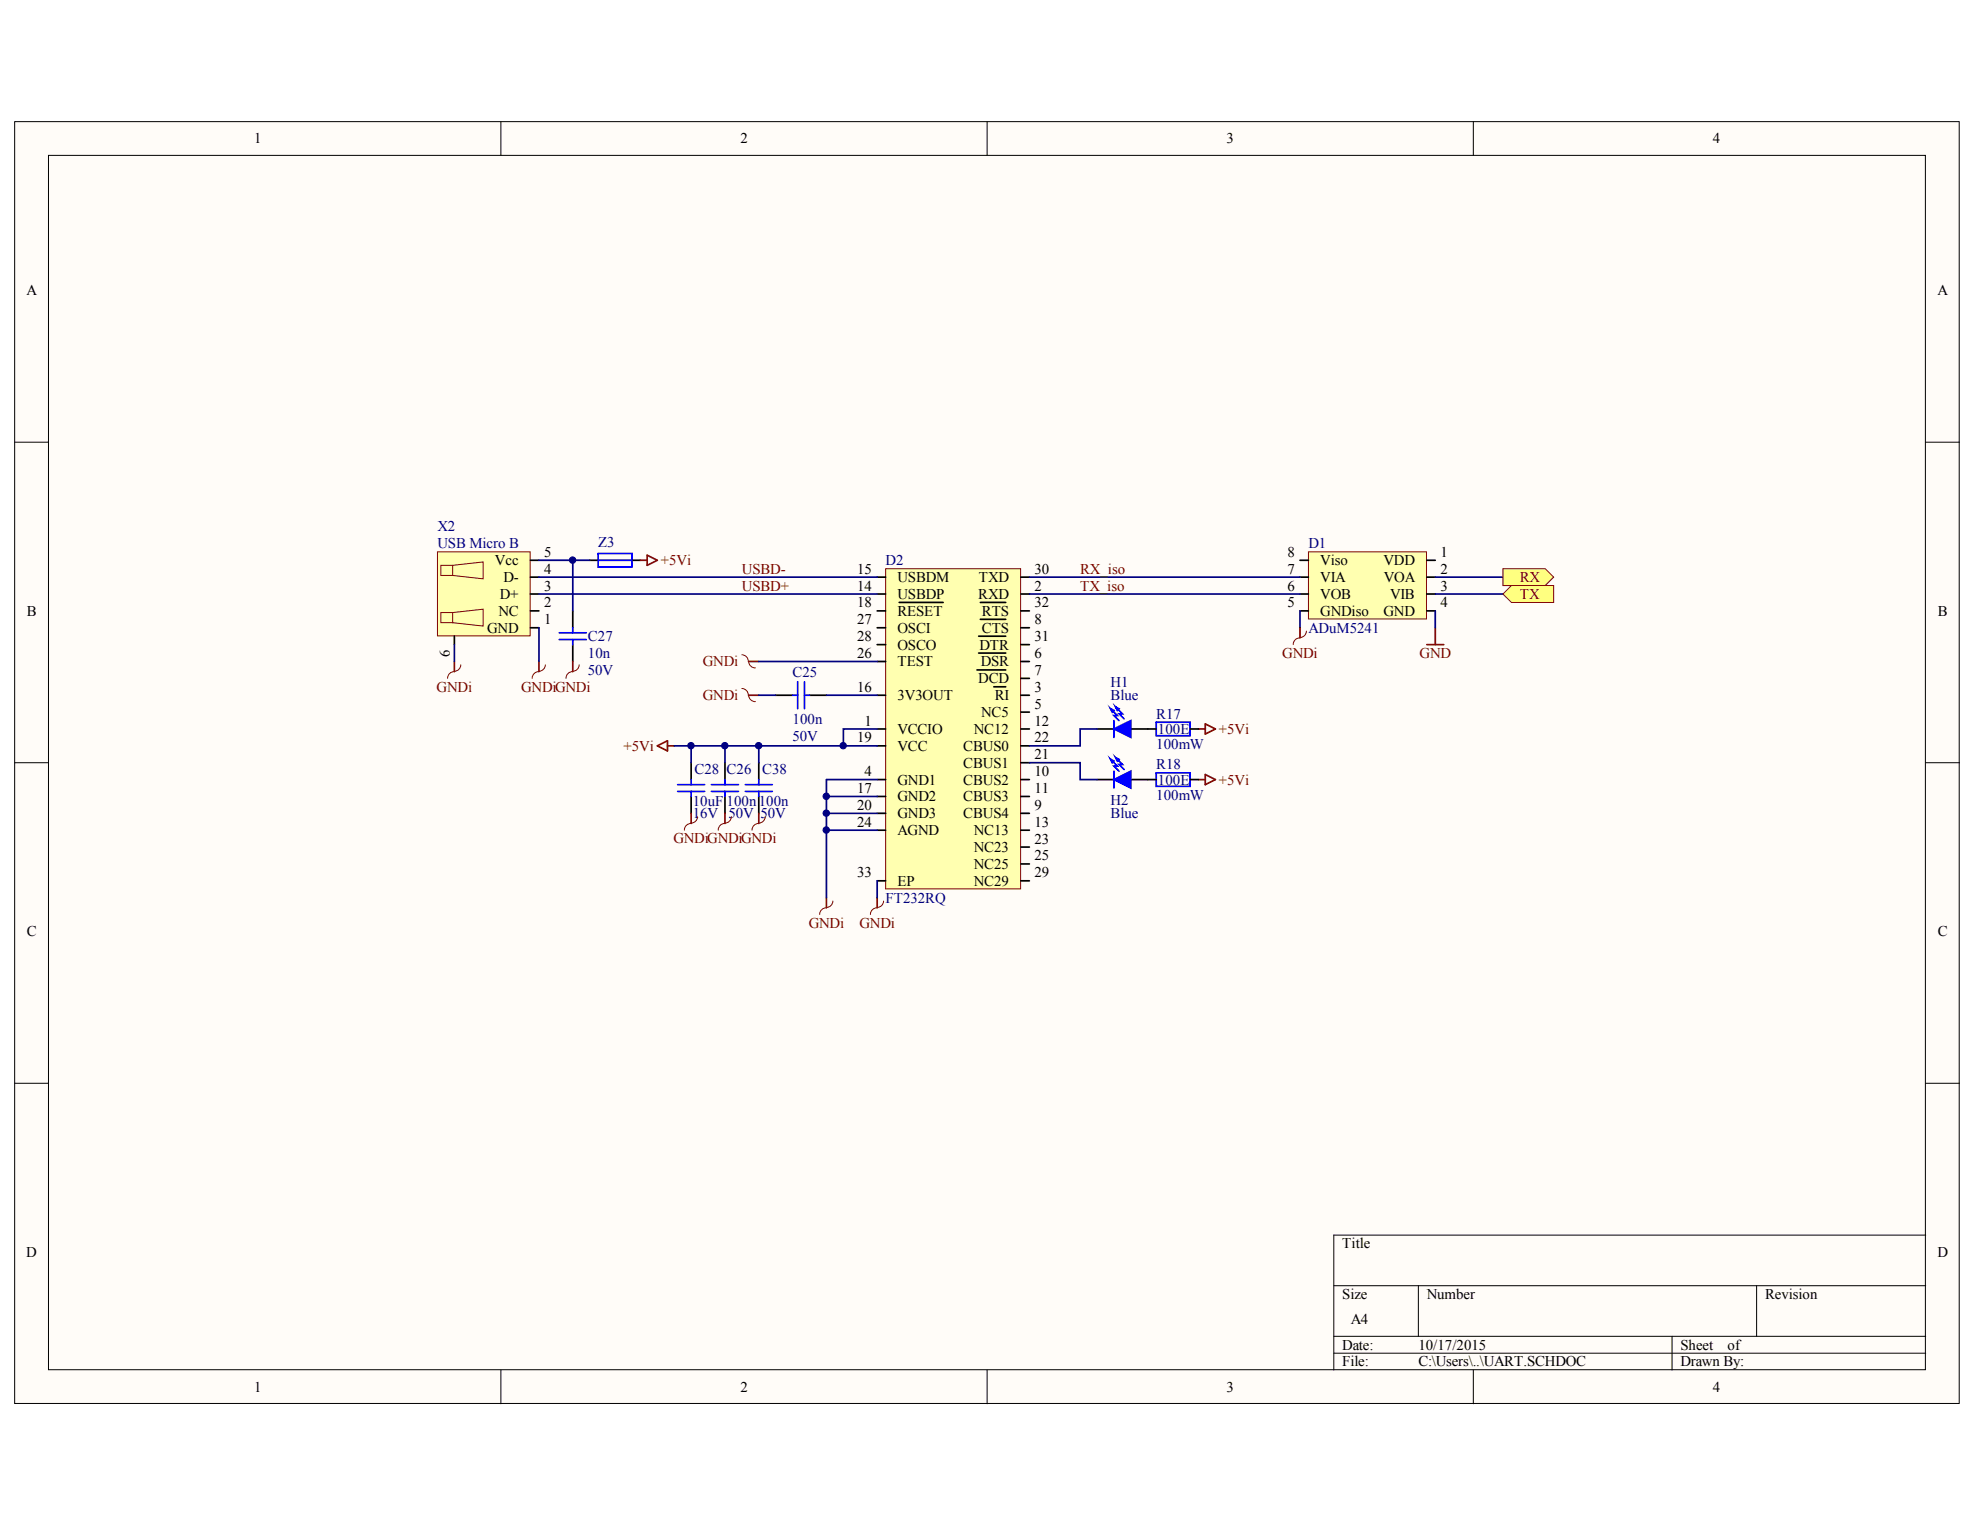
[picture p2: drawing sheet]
<svg xmlns="http://www.w3.org/2000/svg" width="279mm" height="216mm" viewBox="0 0 279 216" stroke-linecap="round" stroke-linejoin="round" font-family="sans-serif">
<defs><g id="words">
<g font-size="2.1">
<text x="35.9" y="20.2">1</text>
<text x="104.4" y="20.2">2</text>
<text x="173" y="20.2">3</text>
<text x="241.6" y="20.2">4</text>
<text x="3.7" y="41.6">A</text>
<text x="273.3" y="41.6">A</text>
<text x="69.8" y="79.8">Vcc</text>
<text x="71" y="82.1">D-</text>
<text x="76.7" y="81">4</text>
<text x="76.7" y="83.3">3</text>
<text x="76.7" y="78.6">5</text>
<text x="120.9" y="83.3">14</text>
<text x="120.9" y="81">15</text>
<text x="126.6" y="82.1">USBDM</text>
<text x="138.1" y="82.1">TXD</text>
<text x="145.9" y="83.3">2</text>
<text x="145.9" y="81">30</text>
<text x="181.6" y="83.3">6</text>
<text x="181.6" y="81">7</text>
<text x="181.6" y="78.6">8</text>
<text x="186.3" y="82.1">VIA</text>
<text x="186.3" y="79.8">Viso</text>
<text x="195.2" y="79.8">VDD</text>
<text x="195.2" y="82.1">VOA</text>
<text x="203.2" y="83.3">3</text>
<text x="203.2" y="81">2</text>
<text x="203.2" y="78.6">1</text>
<text x="3.8" y="86.9">B</text>
<text x="68.7" y="89.3">GND</text>
<text x="70.3" y="86.9">NC</text>
<text x="70.5" y="84.5">D+</text>
<text x="76.7" y="88.1">1</text>
<text x="76.7" y="85.7">2</text>
<text x="120.9" y="88.1">27</text>
<text x="120.9" y="85.7">18</text>
<text x="126.6" y="89.3">OSCI</text>
<text x="126.6" y="86.9">RESET</text>
<text x="126.6" y="84.5">USBDP</text>
<text x="138" y="84.5">RXD</text>
<text x="138.5" y="89.3">CTS</text>
<text x="138.5" y="86.9">RTS</text>
<text x="145.9" y="88.1">8</text>
<text x="145.9" y="85.7">32</text>
<text x="181.6" y="85.7">5</text>
<text x="186.3" y="86.9">GNDiso</text>
<text x="186.3" y="84.5">VOB</text>
<text x="195.2" y="86.9">GND</text>
<text x="196.1" y="84.5">VIB</text>
<text x="203.2" y="85.7">4</text>
<text x="273.4" y="86.9">B</text>
<text x="63.5" y="92.8" transform="rotate(-90 63.5 92.8)">6</text>
<text x="120.9" y="92.9">26</text>
<text x="120.9" y="90.5">28</text>
<text x="126.6" y="94">TEST</text>
<text x="126.6" y="91.7">OSCO</text>
<text x="138.2" y="91.7">DTR</text>
<text x="138.4" y="94">DSR</text>
<text x="145.9" y="95.2">7</text>
<text x="145.9" y="92.9">6</text>
<text x="145.9" y="90.5">31</text>
<text x="120.9" y="97.6">16</text>
<text x="126.6" y="98.8">3V3OUT</text>
<text x="138" y="96.4">DCD</text>
<text x="138.4" y="101.2">NC5</text>
<text x="140.3" y="98.8">RI</text>
<text x="145.9" y="100">5</text>
<text x="145.9" y="97.6">3</text>
<text x="120.9" y="104.8">19</text>
<text x="122" y="102.4">1</text>
<text x="126.6" y="103.6">VCCIO</text>
<text x="126.6" y="105.9">VCC</text>
<text x="135.9" y="105.9">CBUS0</text>
<text x="137.4" y="103.6">NC12</text>
<text x="145.9" y="107.1">21</text>
<text x="145.9" y="104.8">22</text>
<text x="145.9" y="102.4">12</text>
<text x="120.9" y="111.9">17</text>
<text x="122" y="109.5">4</text>
<text x="126.6" y="113.1">GND2</text>
<text x="126.6" y="110.7">GND1</text>
<text x="135.9" y="113.1">CBUS3</text>
<text x="135.9" y="110.7">CBUS2</text>
<text x="135.9" y="108.3">CBUS1</text>
<text x="145.9" y="111.9">11</text>
<text x="145.9" y="109.5">10</text>
<text x="120.9" y="116.7">24</text>
<text x="120.9" y="114.3">20</text>
<text x="126.6" y="117.9">AGND</text>
<text x="126.6" y="115.5">GND3</text>
<text x="135.9" y="115.5">CBUS4</text>
<text x="137.4" y="117.9">NC13</text>
<text x="145.9" y="114.3">9</text>
<text x="145.9" y="116.7">13</text>
<text x="145.9" y="119">23</text>
<text x="120.9" y="123.8">33</text>
<text x="126.6" y="125">EP</text>
<text x="137.4" y="120.2">NC23</text>
<text x="137.4" y="122.6">NC25</text>
<text x="137.4" y="125">NC29</text>
<text x="145.9" y="121.4">25</text>
<text x="145.9" y="123.8">29</text>
<text x="3.8" y="132.1">C</text>
<text x="273.4" y="132.1">C</text>
<text x="3.7" y="177.3">D</text>
<text x="189.4" y="176.2">Title</text>
<text x="273.3" y="177.3">D</text>
<text x="189.4" y="183.3">Size</text>
<text x="201.3" y="183.3">Number</text>
<text x="249" y="183.3">Revision</text>
<text x="189.4" y="190.4">Date:</text>
<text x="190.6" y="186.9">A4</text>
<text x="200.1" y="190.4">10/17/2015</text>
<text x="237.1" y="190.4">Sheet</text>
<text x="243.7" y="190.4">of</text>
<text x="35.9" y="196.4">1</text>
<text x="104.4" y="196.4">2</text>
<text x="173" y="196.4">3</text>
<text x="189.4" y="192.8">File:</text>
<text x="200.1" y="192.8">C:\Users\..\UART.SCHDOC</text>
<text x="237.1" y="192.8">Drawn By:</text>
<text x="241.6" y="196.4">4</text>
</g>
<g font-size="2.1" fill="#000080">
<text x="61.7" y="77.4">USB Micro B</text>
<text x="61.7" y="75">X2</text>
<text x="84.4" y="77.1">Z3</text>
<text x="184.6" y="77.4">D1</text>
<text x="124.9" y="79.8">D2</text>
<text x="184.6" y="89.3">ADuM5241</text>
<text x="82.9" y="92.9">10n</text>
<text x="82.9" y="95.2">50V</text>
<text x="82.9" y="90.5">C27</text>
<text x="111.8" y="95.5">C25</text>
<text x="156.7" y="98.8">Blue</text>
<text x="156.7" y="96.9">H1</text>
<text x="163.1" y="101.4">R17</text>
<text x="111.8" y="102.1">100n</text>
<text x="111.8" y="104.5">50V</text>
<text x="163.1" y="105.7">100mW</text>
<text x="163.4" y="103.6">100E</text>
<text x="97.7" y="113.8">10uF</text>
<text x="98" y="109.3">C28</text>
<text x="102.5" y="113.8">100n100n</text>
<text x="102.5" y="109.3">C26</text>
<text x="107.5" y="109.3">C38</text>
<text x="156.7" y="113.6">H2</text>
<text x="163.1" y="112.9">100mW</text>
<text x="163.1" y="108.6">R18</text>
<text x="163.4" y="110.7">100E</text>
<text x="97.7" y="115.5">16V 50V 50V</text>
<text x="156.7" y="115.5">Blue</text>
<text x="124.9" y="127.4">FT232RQ</text>
</g>
<g font-size="2.1" fill="#800000">
<text x="93.2" y="79.8">+5Vi</text>
<text x="104.7" y="81">USBD-</text>
<text x="104.7" y="83.3">USBD+</text>
<text x="152.4" y="81">RX_iso</text>
<text x="152.4" y="83.3">TX_iso</text>
<text x="214.4" y="82.1">RX</text>
<text x="214.4" y="84.5">TX</text>
<text x="99.1" y="94">GNDi</text>
<text x="180.9" y="92.8">GNDi</text>
<text x="200.3" y="92.8">GND</text>
<text x="61.6" y="97.6">GNDi</text>
<text x="73.5" y="97.6">GNDiGNDi</text>
<text x="99.1" y="98.8">GNDi</text>
<text x="88" y="105.9">+5Vi</text>
<text x="171.9" y="103.6">+5Vi</text>
<text x="171.9" y="110.7">+5Vi</text>
<text x="95" y="119">GNDiGNDiGNDi</text>
<text x="114.1" y="130.9">GNDi</text>
<text x="121.2" y="130.9">GNDi</text>
</g>
</g></defs>
<g fill="#fffcf8" stroke="#000" stroke-width=".14">
<path d="M2.1 17.2h274.3v180.8h-274.3z"/>
<path d="M6.8 21.9h264.8v171.4h-264.8z"/>
</g>
<g fill="none" stroke="#000" stroke-width=".14">
<path d="M70.7 17.2v4.7M139.3 17.2v4.7M207.9 17.2v4.7M2.1 62.4h4.7M271.7 62.4h4.7M2.1 107.6h4.7M271.7 107.6h4.7M2.1 152.9h4.7M271.7 152.9h4.7M271.7 174.3h-83.5v19M70.7 193.3v4.8M139.3 193.3v4.8"/>
<path d="M188.2 181.4h83.5M188.2 188.6h83.5M188.2 190.9h83.5M200.1 181.4v7.2M207.9 193.3v4.8M235.9 188.6v4.7M247.8 181.4v7.2"/>
</g>
<path d="M124.9 80.3h19.1v45.1h-19.1z" fill="#ffffb0" stroke="#800000" stroke-width=".14"/>
<g fill="none" stroke="#000" stroke-width=".24">
<path d="M123.7 98.1h1.2M123.7 93.3h1.2M123.7 91h1.2M123.7 88.6h1.2M123.7 86.2h1.2M123.7 83.8h1.2M123.7 81.4h1.2M126.9 85h6.2M137.8 94.5h4.1M138.1 89.8h3.8M138.1 92.2h3.8M138.3 85h3.6"/>
<path d="M138.3 87.4h3.6M140.2 96.9h1.7M144 98.1h1.2M144 93.3h1.2M144 91h1.2M144 88.6h1.2M144 86.2h1.2M144 83.8h1.2M144 81.4h1.2M144 95.7h1.2M123.7 117.2h1.2M123.7 114.8h1.2"/>
<path d="M123.7 112.4h1.2M123.7 110h1.2M123.7 102.9h1.2M123.7 105.2h1.2M144 117.2h1.2M144 114.8h1.2M144 112.4h1.2M144 110h1.2M144 102.9h1.2M144 119.5h1.2M144 107.6h1.2M144 105.2h1.2"/>
<path d="M144 100.5h1.2M123.7 124.3h1.2M144 121.9h1.2M144 124.3h1.2"/>
</g>
<path d="M184.6 77.9h16.6v9.4h-16.6z" fill="#ffffb0" stroke="#800000" stroke-width=".14"/>
<g fill="none" stroke="#000" stroke-width=".24">
<path d="M183.4 79.1h1.2M201.3 79.1h1.2M109.4 98.1h2.4M114.2 98.1h2.4M183.4 86.2h1.2M183.4 83.8h1.2M183.4 81.4h1.2M201.3 86.2h1.2M201.3 83.8h1.2M201.3 81.4h1.2M97.5 107.6v2.4M97.5 112.4v2.4"/>
<path d="M102.3 107.6v2.4M102.3 112.4v2.4"/>
</g>
<path d="M183.4 86.2v2.4M102.3 105.2v2.4M116.6 117.2h7.1M116.6 114.8h7.1M116.6 112.4h7.1M123.7 102.9h-4.7v2.3M123.7 105.2h-26.2v2.4M123.7 110h-7.1v16.7M123.7 124.3v2.4" fill="none" stroke="#000080" stroke-width=".24"/>
<path d="M111.8 98.1h.7M112.5 96.2v3.8M113.5 96.2v3.8M113.5 98.1h.7M95.6 110.7h3.8M95.6 111.7h3.8M97.5 110v.7M97.5 111.7v.7M100.4 110.7h3.8M100.4 111.7h3.8M102.3 110v.7M102.3 111.7v.7" fill="none" stroke="#00f" stroke-width=".24"/>
<path d="M183.4 90a.93 .93 0 0 0-1 1M184.3 89.1a.93 .93 0 0 1-.9 .9M97.5 116.2a.93 .93 0 0 0-1 1M98.4 115.2a.93 .93 0 0 1-.9 1M102.3 116.2a.93 .93 0 0 0-1 1M103.2 115.2a.93 .93 0 0 1-.9 1M116.6 128.1a.93 .93 0 0 0-1 1M117.5 127.1a.93 .93 0 0 1-.9 1M123.7 128.1a.93 .93 0 0 0-.9 1M124.7 127.1a.93 .93 0 0 1-1 1" fill="none" stroke="#800000" stroke-width=".14"/>
<path d="M183.4 88.6v1.4M97.5 114.8v1.4M102.3 114.8v1.4M116.6 126.7v1.4M123.7 126.7v1.4" fill="none" stroke="#800000" stroke-width=".24"/>
<path d="M61.7 77.9h13.1v11.8h-13.1z" fill="#ffffb0" stroke="#800000" stroke-width=".14"/>
<g fill="none" stroke="#000" stroke-width=".24">
<path d="M74.8 79.1h1.2M83.2 79.1h1.2M89.2 79.1h1.1M64.1 89.8v1.2M74.8 81.4h1.2M74.8 83.8h1.2M74.8 88.6h1.2M74.8 86.2h1.2M80.8 86.2v2.4M80.8 91v2.3M107 107.6v2.4M107 112.4v2.4"/>
<path d="M154.8 110h2.4M154.8 102.9h2.4M159.5 110h3.6M159.5 102.9h3.6M167.9 110h1.2M167.9 102.9h1.2"/>
</g>
<g fill="none" stroke="#800000" stroke-width=".14">
<path d="M63.9 79.8h-1.7v1.4h1.7v-1.4l4.3-.5v2.4l-4.3-.5M63.9 86.4h-1.7v1.5h1.7v-1.5l4.3-.4v2.3l-4.3-.4M64.1 94.8a.93 .93 0 0 0-1 .9M65 93.8a.93 .93 0 0 1-.9 .9M76 94.8a.93 .93 0 0 0-.9 .9M76.9 93.8a.93 .93 0 0 1-.9 .9M80.8 94.8a.93 .93 0 0 0-1 .9M81.7 93.8a.93 .93 0 0 1-.9 .9M104.7 97.2a.93 .93 0 0 1 .9 .9M104.7 92.4a.93 .93 0 0 1 .9 .9M105.6 98.1a.93 .93 0 0 0 1 .9M105.6 93.3a.93 .93 0 0 0 1 .9"/>
<path d="M107 116.2a.93 .93 0 0 0-.9 1M108 115.2a.93 .93 0 0 1-1 1"/>
</g>
<g fill="none" stroke="#800000" stroke-width=".24">
<path d="M90.3 79.1h1M91.3 78.3l1.4 .8-1.4 .7zM64.1 93.3v1.5M76 93.3v1.5M80.8 93.3v1.5M105.6 98.1h1.4M105.6 93.3h1.4M201.3 91h2.4M202.5 88.6v2.4M92.7 105.2l1.5-.7v1.5zM94.2 105.2h.9M107 114.8v1.4"/>
<path d="M169.1 102.9h.9M169.1 110h.9M170 102.2l1.5 .7-1.5 .7zM170 109.3l1.5 .7-1.5 .7z"/>
</g>
<g fill="none" stroke="#000080" stroke-width=".24">
<path d="M76 79.1h7.2M80.8 79.1v7.1M64.1 91v2.3M76 88.6v4.7M76 81.4h47.7M76 83.8h47.7M107 98.1h2.4M107 93.3h16.7M116.6 98.1h7.1M145.2 81.4h38.2M145.2 83.8h38.2M202.5 81.4h9.5"/>
<path d="M202.5 83.8h9.5M202.5 86.2v2.4M95.1 105.2h2.4M107 105.2v2.4M145.2 107.6h7.2v2.4h2.4M154.8 102.9h-2.4v2.3h-7.2"/>
</g>
<g fill="none" stroke="#00f" stroke-width=".24">
<path d="M84.4 78.1h4.8v1.9h-4.8zM84.4 79.1h4.8M78.9 89.3h3.8M78.9 90.2h3.8M80.8 88.6v.7M80.8 90.2v.8M157.4 99.8l.5 .2-.3 .2-.2-.4 .9 .9h-.4l.7 .7M105.1 110.7h3.9M105.1 111.7h3.9M107 110v.7M107 111.7v.7M156.7 107.2l.5 .2-.3 .2-.2-.4 .9 .9h-.4l.7 .7"/>
<path d="M156.7 100l.5 .2-.3 .3-.2-.5 .9 1h-.4l.7 .7M157.2 101.7v2.4M157.2 108.8v2.4M157.4 106.9l.5 .3-.3 .2-.2-.5 .9 1h-.4l.7 .7M163.1 109.1h4.8v1.9h-4.8zM163.1 101.9h4.8v1.9h-4.8z"/>
</g>
<g fill="#00f" stroke="#00f" stroke-width=".24">
<path d="M157.2 110l2.3-1.2v2.4z"/>
<path d="M157.2 102.9l2.3-1.2v2.4z"/>
</g>
<g fill="#ffff80" stroke="#800000" stroke-width=".14">
<path d="M212 80.3h6l1.2 1.1-1.2 1.2h-6z" fill-rule="evenodd"/>
<path d="M212 83.8l1.2-1.2h6v2.4h-6z" fill-rule="evenodd"/>
</g>
<g fill="#000080" stroke="#000080" stroke-width=".14">
<circle cx="80.8" cy="79" r=".45"/>
<circle cx="97.5" cy="105.2" r=".45"/>
<circle cx="102.3" cy="105.2" r=".45"/>
<circle cx="107" cy="105.2" r=".45"/>
<circle cx="116.6" cy="117.1" r=".45"/>
<circle cx="116.6" cy="114.7" r=".45"/>
<circle cx="116.6" cy="112.4" r=".45"/>
<circle cx="119" cy="105.2" r=".45"/>
</g>
<use href="#words"/>
</svg>
